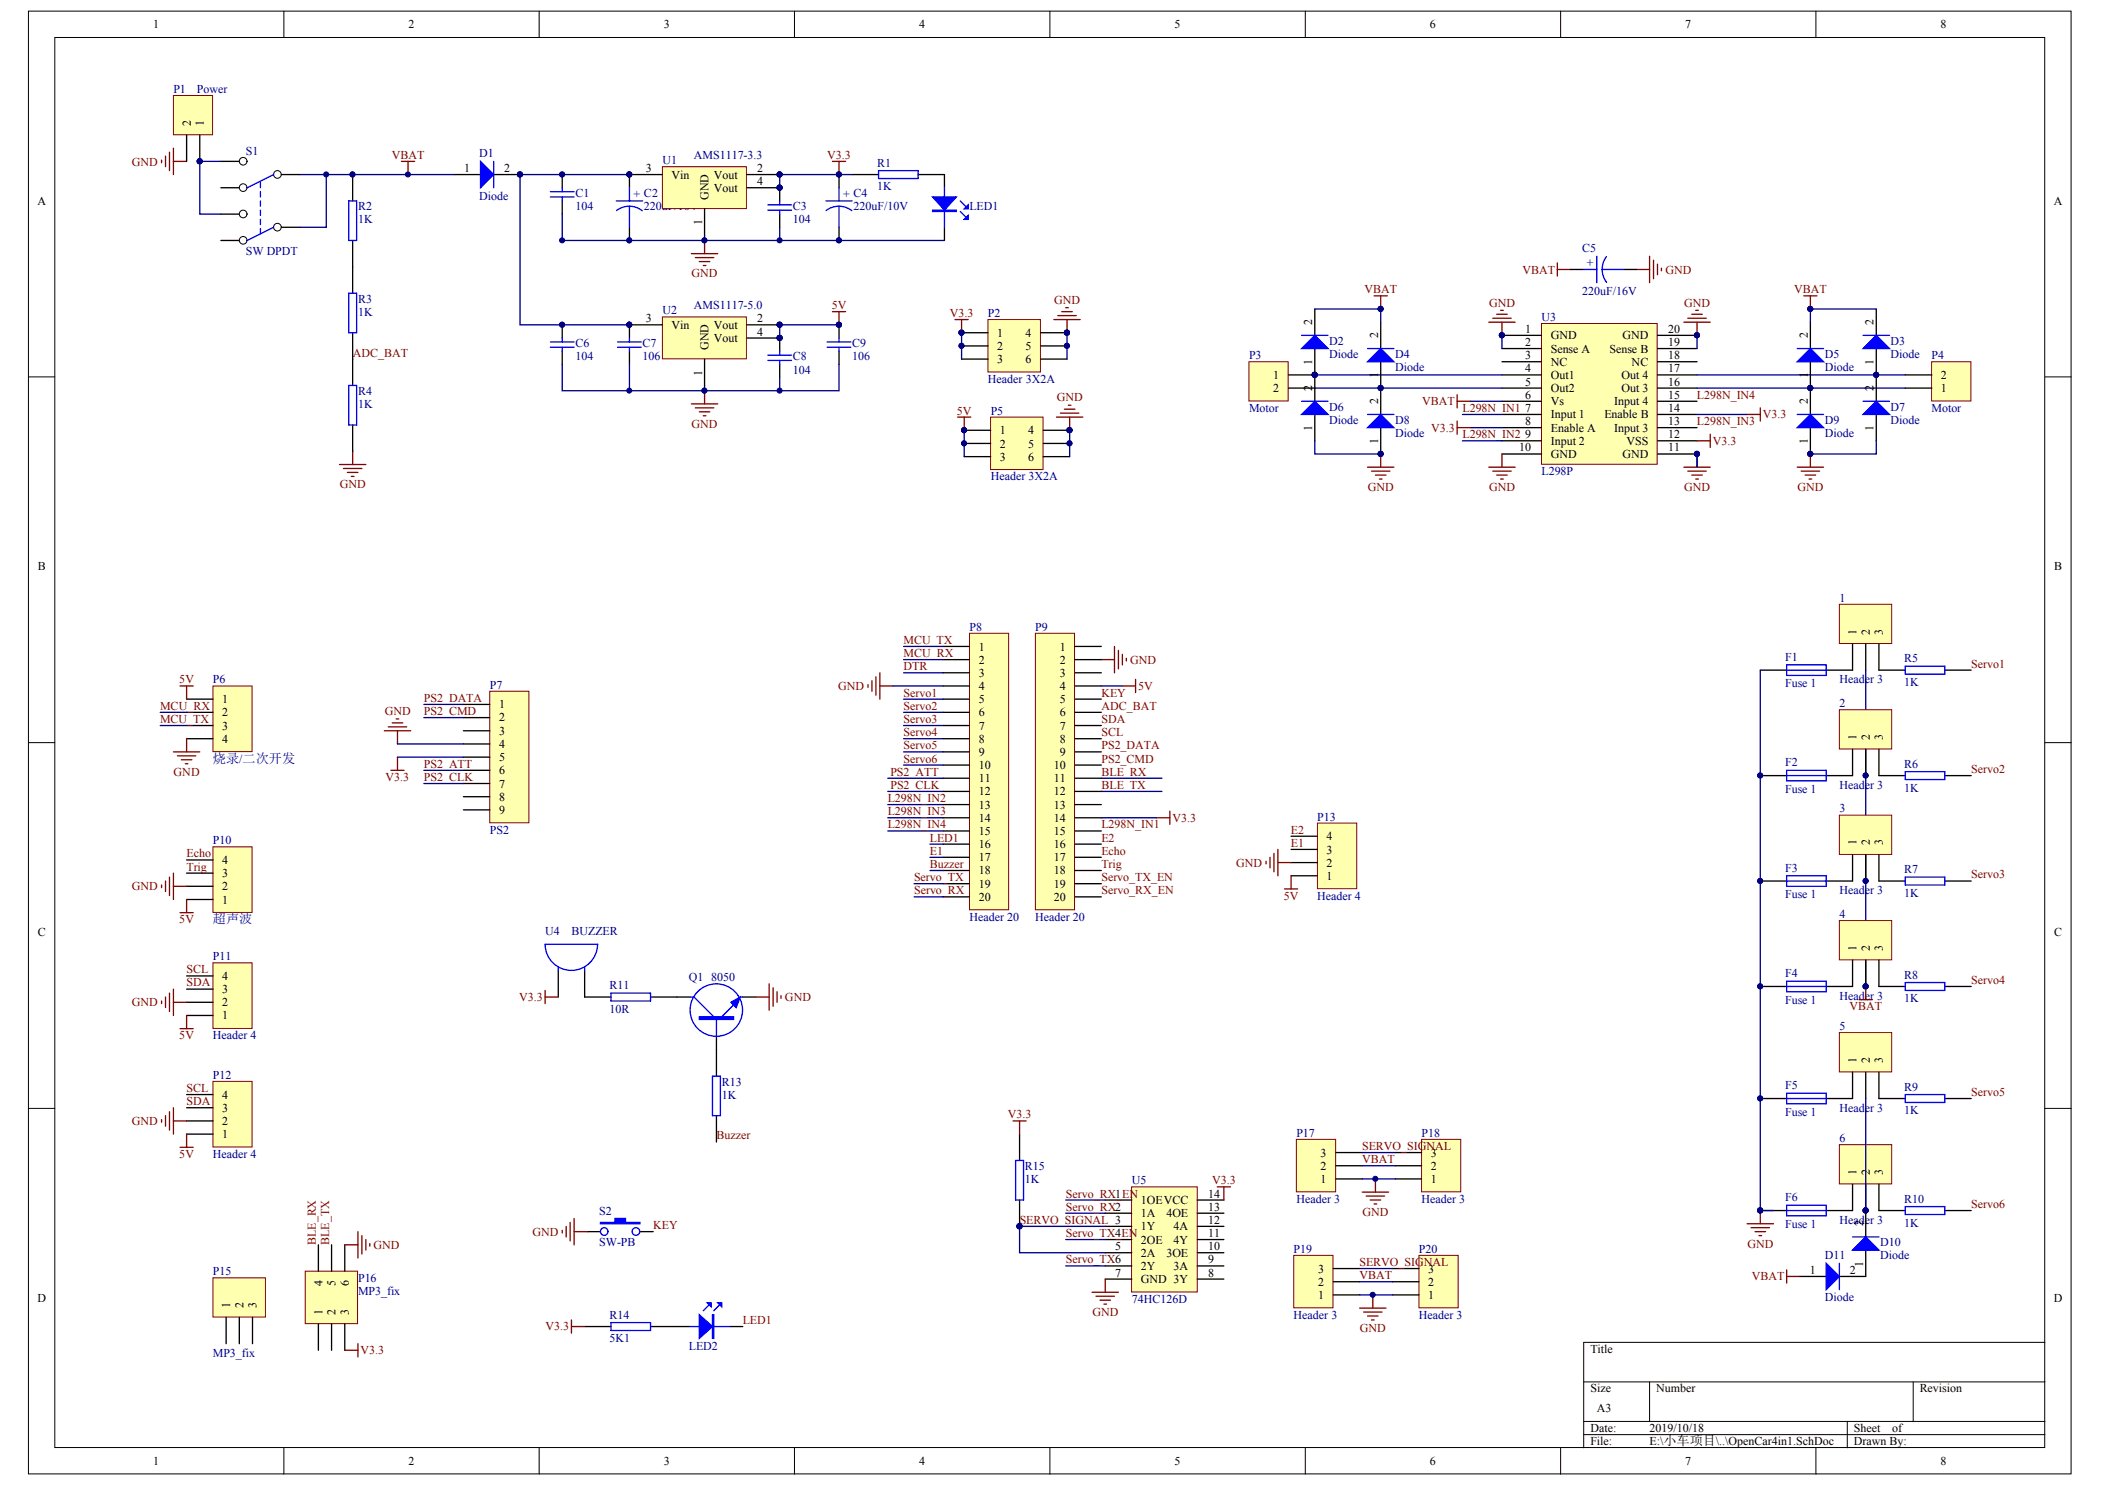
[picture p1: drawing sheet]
<svg xmlns="http://www.w3.org/2000/svg" width="297mm" height="210mm" viewBox="0 0 297 210" stroke-linecap="round" stroke-linejoin="round" font-family="sans-serif">
<defs><g id="words">
<g font-size="1.9" fill="#000080">
<text x="30" y="107.6">烧录/二次开发</text>
<text x="30" y="130.2">超声波</text>
</g>
<g font-size="1.7">
<text x="21.6" y="4">1</text>
<text x="57.6" y="4">2</text>
<text x="93.7" y="4">3</text>
<text x="129.7" y="4">4</text>
<text x="165.7" y="4">5</text>
<text x="201.8" y="4">6</text>
<text x="237.8" y="4">7</text>
<text x="273.8" y="4">8</text>
<text x="26.9" y="17.7" transform="rotate(-90 26.9 17.7)">2</text>
<text x="28.8" y="17.7" transform="rotate(-90 28.8 17.7)">1</text>
<text x="5.3" y="28.9">A</text>
<text x="65.5" y="24.3">1</text>
<text x="71.1" y="24.3">2</text>
<text x="91.1" y="24.3">3</text>
<text x="94.8" y="25.2">Vin</text>
<text x="100" y="28.2" transform="rotate(-90 100 28.2)">GND</text>
<text x="100.7" y="25.2">Vout</text>
<text x="100.7" y="27.1">Vout</text>
<text x="106.8" y="24.3">2</text>
<text x="106.8" y="26.1">4</text>
<text x="289.8" y="28.9">A</text>
<text x="99.1" y="31.8" transform="rotate(-90 99.1 31.8)">1</text>
<text x="91.1" y="45.5">3</text>
<text x="94.8" y="46.4">Vin</text>
<text x="100.7" y="46.4">Vout</text>
<text x="106.8" y="45.5">2</text>
<text x="106.8" y="47.3">4</text>
<text x="140.7" y="47.5">1</text>
<text x="144.7" y="47.5">4</text>
<text x="185.2" y="45.8" transform="rotate(-90 185.2 45.8)">2</text>
<text x="194.5" y="47.7" transform="rotate(-90 194.5 47.7)">2</text>
<text x="215.2" y="47">1</text>
<text x="218.8" y="47.9">GND</text>
<text x="228.9" y="47.9">GND</text>
<text x="235.4" y="47">20</text>
<text x="255.1" y="47.7" transform="rotate(-90 255.1 47.7)">2</text>
<text x="264.4" y="45.8" transform="rotate(-90 264.4 45.8)">2</text>
<text x="99.1" y="53" transform="rotate(-90 99.1 53)">1</text>
<text x="100" y="49.4" transform="rotate(-90 100 49.4)">GND</text>
<text x="100.7" y="48.3">Vout</text>
<text x="140.7" y="49.4">2</text>
<text x="140.7" y="51.2">3</text>
<text x="144.7" y="49.4">5</text>
<text x="144.7" y="51.2">6</text>
<text x="179.7" y="53.5">1</text>
<text x="185.2" y="51.5" transform="rotate(-90 185.2 51.5)">1</text>
<text x="194.5" y="53.4" transform="rotate(-90 194.5 53.4)">1</text>
<text x="215.2" y="50.7">3</text>
<text x="215.2" y="52.5">4</text>
<text x="215.2" y="48.8">2</text>
<text x="218.8" y="51.6">NC</text>
<text x="218.8" y="53.5">Out1</text>
<text x="218.8" y="49.7">Sense A</text>
<text x="227.1" y="49.7">Sense B</text>
<text x="228.8" y="53.5">Out 4</text>
<text x="230.2" y="51.6">NC</text>
<text x="235.4" y="52.5">17</text>
<text x="235.4" y="50.7">18</text>
<text x="235.4" y="48.8">19</text>
<text x="255.1" y="53.4" transform="rotate(-90 255.1 53.4)">1</text>
<text x="264.4" y="51.5" transform="rotate(-90 264.4 51.5)">1</text>
<text x="273.9" y="53.5">2</text>
<text x="179.7" y="55.3">2</text>
<text x="185.2" y="55.1" transform="rotate(-90 185.2 55.1)">2</text>
<text x="194.5" y="57" transform="rotate(-90 194.5 57)">2</text>
<text x="215.2" y="54.4">5</text>
<text x="215.2" y="56.2">6</text>
<text x="215.2" y="58.1">7</text>
<text x="215.2" y="60">8</text>
<text x="218.8" y="55.3">Out2</text>
<text x="218.8" y="57.2">Vs</text>
<text x="218.8" y="59">Input 1</text>
<text x="226.4" y="59">Enable B</text>
<text x="227.8" y="57.2">Input 4</text>
<text x="228.8" y="55.3">Out 3</text>
<text x="235.4" y="60">13</text>
<text x="235.4" y="58.1">14</text>
<text x="235.4" y="56.2">15</text>
<text x="235.4" y="54.4">16</text>
<text x="255.1" y="57" transform="rotate(-90 255.1 57)">2</text>
<text x="264.4" y="55.1" transform="rotate(-90 264.4 55.1)">2</text>
<text x="273.9" y="55.3">1</text>
<text x="141.1" y="61.3">1</text>
<text x="141.1" y="63.1">2</text>
<text x="141.1" y="65">3</text>
<text x="145.1" y="61.3">4</text>
<text x="145.1" y="63.1">5</text>
<text x="145.1" y="65">6</text>
<text x="185.2" y="60.8" transform="rotate(-90 185.2 60.8)">1</text>
<text x="194.5" y="62.7" transform="rotate(-90 194.5 62.7)">1</text>
<text x="214.4" y="63.7">10</text>
<text x="215.2" y="61.8">9</text>
<text x="218.8" y="62.8">Input 2</text>
<text x="218.8" y="60.9">Enable A</text>
<text x="218.8" y="64.6">GND</text>
<text x="227.8" y="60.9">Input 3</text>
<text x="228.9" y="64.6">GND</text>
<text x="229.5" y="62.8">VSS</text>
<text x="235.4" y="63.7">11</text>
<text x="235.4" y="61.8">12</text>
<text x="255.1" y="62.7" transform="rotate(-90 255.1 62.7)">1</text>
<text x="264.4" y="60.8" transform="rotate(-90 264.4 60.8)">1</text>
<text x="5.3" y="80.4">B</text>
<text x="289.9" y="80.4">B</text>
<text x="262" y="89.5" transform="rotate(-90 262 89.5)">1</text>
<text x="263.8" y="89.5" transform="rotate(-90 263.8 89.5)">2</text>
<text x="265.7" y="89.5" transform="rotate(-90 265.7 89.5)">3</text>
<text x="138.1" y="91.8">1</text>
<text x="138.1" y="93.6">2</text>
<text x="138.1" y="95.5">3</text>
<text x="149.6" y="91.8">1</text>
<text x="149.6" y="93.6">2</text>
<text x="149.6" y="95.5">3</text>
<text x="31.3" y="99.2">1</text>
<text x="31.3" y="101.1">2</text>
<text x="70.4" y="99.9">1</text>
<text x="70.4" y="101.8">2</text>
<text x="138.1" y="97.3">4</text>
<text x="138.1" y="99.2">5</text>
<text x="138.1" y="101.1">6</text>
<text x="149.6" y="97.3">4</text>
<text x="149.6" y="99.2">5</text>
<text x="149.6" y="101.1">6</text>
<text x="31.3" y="102.9">3</text>
<text x="31.3" y="104.8">4</text>
<text x="70.4" y="103.6">3</text>
<text x="70.4" y="105.5">4</text>
<text x="70.4" y="107.4">5</text>
<text x="138.1" y="102.9">7</text>
<text x="138.1" y="104.8">8</text>
<text x="138.1" y="106.6">9</text>
<text x="149.6" y="102.9">7</text>
<text x="149.6" y="104.8">8</text>
<text x="149.6" y="106.6">9</text>
<text x="262" y="104.4" transform="rotate(-90 262 104.4)">1</text>
<text x="263.8" y="104.4" transform="rotate(-90 263.8 104.4)">2</text>
<text x="265.7" y="104.4" transform="rotate(-90 265.7 104.4)">3</text>
<text x="70.4" y="109.3">6</text>
<text x="70.4" y="111.1">7</text>
<text x="70.4" y="113">8</text>
<text x="138.1" y="108.5">10</text>
<text x="138.1" y="110.3">11</text>
<text x="138.1" y="112.2">12</text>
<text x="148.7" y="108.5">10</text>
<text x="148.7" y="110.3">11</text>
<text x="148.7" y="112.2">12</text>
<text x="70.4" y="114.8">9</text>
<text x="138.1" y="114.1">13</text>
<text x="138.1" y="115.9">14</text>
<text x="138.1" y="117.8">15</text>
<text x="138.1" y="119.6">16</text>
<text x="148.7" y="114.1">13</text>
<text x="148.7" y="115.9">14</text>
<text x="148.7" y="117.8">15</text>
<text x="148.7" y="119.6">16</text>
<text x="187.2" y="118.5">4</text>
<text x="262" y="119.3" transform="rotate(-90 262 119.3)">1</text>
<text x="263.8" y="119.3" transform="rotate(-90 263.8 119.3)">2</text>
<text x="265.7" y="119.3" transform="rotate(-90 265.7 119.3)">3</text>
<text x="31.3" y="125.6">2</text>
<text x="31.3" y="123.7">3</text>
<text x="31.3" y="121.9">4</text>
<text x="138.1" y="121.5">17</text>
<text x="138.1" y="123.4">18</text>
<text x="138.1" y="125.2">19</text>
<text x="148.7" y="121.5">17</text>
<text x="148.7" y="123.4">18</text>
<text x="148.7" y="125.2">19</text>
<text x="187.2" y="124.1">1</text>
<text x="187.2" y="122.3">2</text>
<text x="187.2" y="120.4">3</text>
<text x="31.3" y="127.5">1</text>
<text x="138.1" y="127.1">20</text>
<text x="148.7" y="127.1">20</text>
<text x="5.3" y="132.1">C</text>
<text x="262" y="134.1" transform="rotate(-90 262 134.1)">1</text>
<text x="263.8" y="134.1" transform="rotate(-90 263.8 134.1)">2</text>
<text x="265.7" y="134.1" transform="rotate(-90 265.7 134.1)">3</text>
<text x="289.9" y="132.1">C</text>
<text x="31.3" y="143.8">1</text>
<text x="31.3" y="141.9">2</text>
<text x="31.3" y="140.1">3</text>
<text x="31.3" y="138.2">4</text>
<text x="262" y="149.9" transform="rotate(-90 262 149.9)">1</text>
<text x="263.8" y="149.9" transform="rotate(-90 263.8 149.9)">2</text>
<text x="265.7" y="149.9" transform="rotate(-90 265.7 149.9)">3</text>
<text x="31.3" y="155">4</text>
<text x="31.3" y="160.6">1</text>
<text x="31.3" y="158.7">2</text>
<text x="31.3" y="156.8">3</text>
<text x="186.4" y="166.9">1</text>
<text x="186.4" y="165">2</text>
<text x="186.4" y="163.1">3</text>
<text x="201.9" y="166.9">1</text>
<text x="201.9" y="165">2</text>
<text x="201.9" y="163.1">3</text>
<text x="262" y="165.8" transform="rotate(-90 262 165.8)">1</text>
<text x="263.8" y="165.8" transform="rotate(-90 263.8 165.8)">2</text>
<text x="265.7" y="165.8" transform="rotate(-90 265.7 165.8)">3</text>
<text x="157.4" y="168.9">1</text>
<text x="161" y="169.9">1OEVCC</text>
<text x="161" y="173.6">1Y</text>
<text x="161" y="171.7">1A</text>
<text x="164.6" y="171.7">4OE</text>
<text x="165.6" y="173.6">4A</text>
<text x="170.5" y="172.6">12</text>
<text x="170.5" y="168.9">14</text>
<text x="170.5" y="170.8">13</text>
<text x="262.9" y="173" transform="rotate(-90 262.9 173)">2</text>
<text x="157.4" y="176.4">5</text>
<text x="157.4" y="174.5">4</text>
<text x="161" y="177.3">2A</text>
<text x="161" y="179.1">2Y</text>
<text x="161" y="175.4">2OE</text>
<text x="164.6" y="177.3">3OE</text>
<text x="165.6" y="179.1">3A</text>
<text x="165.6" y="175.4">4Y</text>
<text x="170.5" y="178.2">9</text>
<text x="170.5" y="174.5">11</text>
<text x="170.5" y="176.4">10</text>
<text x="186" y="179.5">3</text>
<text x="201.5" y="179.5">3</text>
<text x="255.4" y="179.7">1</text>
<text x="261" y="179.7">2</text>
<text x="262.9" y="178.7" transform="rotate(-90 262.9 178.7)">1</text>
<text x="5.3" y="183.7">D</text>
<text x="32.5" y="184.5" transform="rotate(-90 32.5 184.5)">1</text>
<text x="34.3" y="184.5" transform="rotate(-90 34.3 184.5)">2</text>
<text x="36.2" y="184.5" transform="rotate(-90 36.2 184.5)">3</text>
<text x="45.5" y="185.4" transform="rotate(-90 45.5 185.4)">1</text>
<text x="45.5" y="181.5" transform="rotate(-90 45.5 181.5)">4</text>
<text x="47.4" y="185.4" transform="rotate(-90 47.4 185.4)">2</text>
<text x="47.4" y="181.5" transform="rotate(-90 47.4 181.5)">5</text>
<text x="49.2" y="185.4" transform="rotate(-90 49.2 185.4)">3</text>
<text x="49.2" y="181.5" transform="rotate(-90 49.2 181.5)">6</text>
<text x="157.4" y="180.1">7</text>
<text x="161" y="181">GND 3Y</text>
<text x="170.5" y="180.1">8</text>
<text x="186" y="183.2">1</text>
<text x="186" y="181.4">2</text>
<text x="201.5" y="183.2">1</text>
<text x="201.5" y="181.4">2</text>
<text x="289.8" y="183.7">D</text>
<text x="224.4" y="190.8">Title</text>
<text x="224.4" y="196.4">Size</text>
<text x="233.7" y="196.4">Number</text>
<text x="270.9" y="196.4">Revision</text>
<text x="224.4" y="202">Date:</text>
<text x="224.4" y="203.9">File:</text>
<text x="225.3" y="199.2">A3</text>
<text x="232.8" y="202">2019/10/18</text>
<text x="232.8" y="203.9">E:\小车项目\..\OpenCar4in1.SchDoc</text>
<text x="261.6" y="202">Sheet</text>
<text x="261.6" y="203.9">Drawn By:</text>
<text x="267" y="202">of</text>
<text x="21.6" y="206.6">1</text>
<text x="57.6" y="206.6">2</text>
<text x="93.7" y="206.6">3</text>
<text x="129.7" y="206.6">4</text>
<text x="165.7" y="206.6">5</text>
<text x="201.8" y="206.6">6</text>
<text x="237.8" y="206.6">7</text>
<text x="273.8" y="206.6">8</text>
</g>
<g font-size="1.7" fill="#000080">
<text x="24.5" y="13.1">P1</text>
<text x="27.8" y="13.1">Power</text>
<text x="34.7" y="21.8">S1</text>
<text x="67.6" y="22.2">D1</text>
<text x="93.5" y="23.1">U1</text>
<text x="97.9" y="22.4">AMS1117-3.3</text>
<text x="123.8" y="23.5">R1</text>
<text x="50.5" y="29.6">R2</text>
<text x="67.6" y="28.2">Diode</text>
<text x="81.2" y="27.8">C1</text>
<text x="81.2" y="29.6">104</text>
<text x="89.4" y="28">+ C2</text>
<text x="90.9" y="29.6">220uF/16V</text>
<text x="111.9" y="29.6">C3</text>
<text x="119" y="28">+ C4</text>
<text x="120.4" y="29.6">220uF/10V</text>
<text x="123.8" y="26.9">1K</text>
<text x="136.8" y="29.6">LED1</text>
<text x="34.7" y="36">SW DPDT</text>
<text x="50.5" y="31.5">1K</text>
<text x="111.9" y="31.5">104</text>
<text x="223.3" y="35.6">C5</text>
<text x="223.3" y="41.5">220uF/16V</text>
<text x="225" y="37.5" transform="rotate(-90 225 37.5)">+</text>
<text x="50.5" y="42.7">R3</text>
<text x="50.5" y="44.5">1K</text>
<text x="93.5" y="44.3">U2</text>
<text x="97.9" y="43.6">AMS1117-5.0</text>
<text x="139.4" y="44.7">P2</text>
<text x="217.5" y="45.3">U3</text>
<text x="81.2" y="49">C6</text>
<text x="81.2" y="50.8">104</text>
<text x="90.7" y="49">C7</text>
<text x="90.7" y="50.8">106</text>
<text x="111.9" y="50.8">C8</text>
<text x="111.9" y="52.7">104</text>
<text x="120.2" y="49">C9</text>
<text x="120.2" y="50.8">106</text>
<text x="176.3" y="50.7">P3</text>
<text x="187.6" y="48.6">D2</text>
<text x="187.6" y="50.5">Diode</text>
<text x="196.9" y="50.5">D4</text>
<text x="196.9" y="52.3">Diode</text>
<text x="257.5" y="50.5">D5</text>
<text x="257.5" y="52.3">Diode</text>
<text x="266.8" y="48.6">D3</text>
<text x="266.8" y="50.5">Diode</text>
<text x="272.6" y="50.7">P4</text>
<text x="50.5" y="55.7">R4</text>
<text x="50.5" y="57.6">1K</text>
<text x="139.4" y="54">Header 3X2A</text>
<text x="139.8" y="58.5">P5</text>
<text x="176.3" y="58.1">Motor</text>
<text x="187.6" y="57.9">D6</text>
<text x="187.6" y="59.8">Diode</text>
<text x="196.9" y="59.8">D8</text>
<text x="257.5" y="59.8">D9</text>
<text x="266.8" y="57.9">D7</text>
<text x="266.8" y="59.8">Diode</text>
<text x="272.6" y="58.1">Motor</text>
<text x="196.9" y="61.7">Diode</text>
<text x="257.5" y="61.7">Diode</text>
<text x="139.8" y="67.8">Header 3X2A</text>
<text x="217.5" y="67">L298P</text>
<text x="136.8" y="89">P8</text>
<text x="146.1" y="89">P9</text>
<text x="259.6" y="84.9">1</text>
<text x="251.9" y="93.2">F1</text>
<text x="268.7" y="93.4">R5</text>
<text x="30" y="96.4">P6</text>
<text x="69.1" y="97.1">P7</text>
<text x="251.9" y="97">Fuse 1</text>
<text x="259.6" y="96.4">Header 3</text>
<text x="259.6" y="99.7">2</text>
<text x="268.7" y="96.8">1K</text>
<text x="251.9" y="108.1">F2</text>
<text x="251.9" y="111.8">Fuse 1</text>
<text x="259.6" y="111.3">Header 3</text>
<text x="268.7" y="108.3">R6</text>
<text x="268.7" y="111.7">1K</text>
<text x="30" y="119.1">P10</text>
<text x="69.1" y="117.6">PS2</text>
<text x="185.9" y="115.8">P13</text>
<text x="259.6" y="114.6">3</text>
<text x="251.9" y="123">F3</text>
<text x="268.7" y="123.2">R7</text>
<text x="76.9" y="131.9">U4</text>
<text x="80.6" y="131.9">BUZZER</text>
<text x="136.8" y="129.9">Header 20</text>
<text x="146.1" y="129.9">Header 20</text>
<text x="185.9" y="126.9">Header 4</text>
<text x="251.9" y="126.7">Fuse 1</text>
<text x="259.6" y="126.1">Header 3</text>
<text x="259.6" y="129.5">4</text>
<text x="268.7" y="126.5">1K</text>
<text x="30" y="135.4">P11</text>
<text x="251.9" y="137.9">F4</text>
<text x="86" y="139.5">R11</text>
<text x="86" y="142.9">10R</text>
<text x="97.2" y="138.4">Q1</text>
<text x="100.3" y="138.4">8050</text>
<text x="251.9" y="141.6">Fuse 1</text>
<text x="259.6" y="141">Header 3</text>
<text x="268.7" y="138.1">R8</text>
<text x="268.7" y="141.4">1K</text>
<text x="30" y="146.6">Header 4</text>
<text x="259.6" y="145.3">5</text>
<text x="30" y="152.2">P12</text>
<text x="101.9" y="153.1">R13</text>
<text x="101.9" y="155">1K</text>
<text x="251.9" y="153.7">F5</text>
<text x="268.7" y="153.8">R9</text>
<text x="182.9" y="160.4">P17</text>
<text x="200.6" y="160.4">P18</text>
<text x="251.9" y="157.4">Fuse 1</text>
<text x="259.6" y="156.8">Header 3</text>
<text x="259.6" y="161.1">6</text>
<text x="268.7" y="157.2">1K</text>
<text x="30" y="163.4">Header 4</text>
<text x="144.6" y="165">R15</text>
<text x="144.6" y="166.9">1K</text>
<text x="159.7" y="167.1">U5</text>
<text x="84.5" y="171.3">S2</text>
<text x="182.9" y="169.6">Header 3</text>
<text x="200.6" y="169.6">Header 3</text>
<text x="251.9" y="169.5">F6</text>
<text x="251.9" y="173.2">Fuse 1</text>
<text x="259.6" y="172.6">Header 3</text>
<text x="268.7" y="169.6">R10</text>
<text x="268.7" y="173">1K</text>
<text x="30" y="179.9">P15</text>
<text x="84.5" y="175.8">SW-PB</text>
<text x="182.5" y="176.7">P19</text>
<text x="200.2" y="176.7">P20</text>
<text x="257.5" y="177.7">D11</text>
<text x="265.3" y="175.8">D10</text>
<text x="265.3" y="177.7">Diode</text>
<text x="50.5" y="180.8">P16</text>
<text x="50.5" y="182.7">MP3_fix</text>
<text x="159.7" y="183.8">74HC126D</text>
<text x="257.5" y="183.6">Diode</text>
<text x="30" y="191.4">MP3_fix</text>
<text x="86" y="186">R14</text>
<text x="86" y="189.4">5K1</text>
<text x="97.2" y="190.5">LED2</text>
<text x="182.5" y="186">Header 3</text>
<text x="200.2" y="186">Header 3</text>
</g>
<g font-size="1.7" fill="#800000">
<text x="18.6" y="23.3">GND</text>
<text x="55.3" y="22.4">VBAT</text>
<text x="116.7" y="22.4">V3.3</text>
<text x="97.6" y="39.1">GND</text>
<text x="192.6" y="41.4">VBAT</text>
<text x="214.8" y="38.6">VBAT</text>
<text x="235" y="38.6">GND</text>
<text x="253.2" y="41.4">VBAT</text>
<text x="117.4" y="43.6">5V</text>
<text x="134" y="44.7">V3.3</text>
<text x="148.8" y="42.9">GND</text>
<text x="210.1" y="43.2">GND</text>
<text x="237.6" y="43.2">GND</text>
<text x="49.8" y="50.3">ADC_BAT</text>
<text x="135" y="58.5">5V</text>
<text x="149.1" y="56.6">GND</text>
<text x="200.7" y="57.2">VBAT</text>
<text x="206.4" y="58.1">L298N_IN1</text>
<text x="239.5" y="60">L298N_IN3</text>
<text x="239.5" y="56.2">L298N_IN4</text>
<text x="248.7" y="59">V3.3</text>
<text x="97.6" y="60.3">GND</text>
<text x="201.9" y="60.9">V3.3</text>
<text x="206.4" y="61.8">L298N_IN2</text>
<text x="241.7" y="62.8">V3.3</text>
<text x="48" y="68.9">GND</text>
<text x="193" y="69.3">GND</text>
<text x="210.1" y="69.3">GND</text>
<text x="237.6" y="69.3">GND</text>
<text x="253.6" y="69.3">GND</text>
<text x="127.5" y="94.6">DTR</text>
<text x="127.5" y="92.7">MCU_RX</text>
<text x="127.5" y="90.8">MCU_TX</text>
<text x="159.5" y="93.6">GND</text>
<text x="278.2" y="94.2">Servo1</text>
<text x="22.6" y="100.1">MCU_RX</text>
<text x="22.6" y="102">MCU_TX</text>
<text x="25.3" y="96.4">5V</text>
<text x="54.3" y="100.8">GND</text>
<text x="59.8" y="99">PS2_DATA</text>
<text x="59.8" y="100.8">PS2_CMD</text>
<text x="118.3" y="97.3">GND</text>
<text x="127.5" y="98.3">Servo1</text>
<text x="127.5" y="100.1">Servo2</text>
<text x="127.5" y="102">Servo3</text>
<text x="155.4" y="98.3">KEY</text>
<text x="155.4" y="100.1">ADC_BAT</text>
<text x="155.4" y="102">SDA</text>
<text x="160.6" y="97.3">5V</text>
<text x="127.5" y="103.8">Servo4</text>
<text x="127.5" y="105.7">Servo5</text>
<text x="127.5" y="107.6">Servo6</text>
<text x="155.4" y="105.7">PS2_DATA</text>
<text x="155.4" y="107.6">PS2_CMD</text>
<text x="155.4" y="103.8">SCL</text>
<text x="24.5" y="109.4">GND</text>
<text x="54.4" y="110.2">V3.3</text>
<text x="59.8" y="108.3">PS2_ATT</text>
<text x="59.8" y="110.2">PS2_CLK</text>
<text x="125.3" y="113.1">L298N_IN2</text>
<text x="125.6" y="109.4">PS2_ATT</text>
<text x="125.6" y="111.3">PS2_CLK</text>
<text x="155.4" y="109.4">BLE_RX</text>
<text x="155.4" y="111.3">BLE_TX</text>
<text x="278.2" y="109">Servo2</text>
<text x="125.3" y="115">L298N_IN3</text>
<text x="125.3" y="116.9">L298N_IN4</text>
<text x="131.2" y="118.7">LED1</text>
<text x="155.4" y="116.9">L298N_IN1</text>
<text x="155.4" y="118.7">E2</text>
<text x="165.4" y="115.9">V3.3</text>
<text x="182.2" y="119.5">E1</text>
<text x="182.2" y="117.6">E2</text>
<text x="18.6" y="125.6">GND</text>
<text x="26.3" y="120.9">Echo</text>
<text x="26.3" y="122.8">Trig</text>
<text x="129" y="124.3">Servo_TX</text>
<text x="131.2" y="122.4">Buzzer</text>
<text x="131.2" y="120.6">E1</text>
<text x="155.4" y="120.6">Echo</text>
<text x="155.4" y="122.4">Trig</text>
<text x="155.4" y="124.3">Servo_TX_EN</text>
<text x="174.4" y="122.3">GND</text>
<text x="278.2" y="123.9">Servo3</text>
<text x="25.3" y="130.2">5V</text>
<text x="129" y="126.1">Servo_RX</text>
<text x="155.4" y="126.1">Servo_RX_EN</text>
<text x="181.2" y="126.9">5V</text>
<text x="26.3" y="137.3">SCL</text>
<text x="18.6" y="141.9">GND</text>
<text x="26.3" y="139.2">SDA</text>
<text x="73.3" y="141.2">V3.3</text>
<text x="110.8" y="141.2">GND</text>
<text x="261" y="142.5">VBAT</text>
<text x="278.2" y="138.8">Servo4</text>
<text x="25.3" y="146.6">5V</text>
<text x="26.3" y="155.9">SDA</text>
<text x="26.3" y="154.1">SCL</text>
<text x="278.2" y="154.6">Servo5</text>
<text x="18.6" y="158.7">GND</text>
<text x="101.1" y="160.7">Buzzer</text>
<text x="142.2" y="157.8">V3.3</text>
<text x="25.3" y="163.4">5V</text>
<text x="171.1" y="167.1">V3.3</text>
<text x="192.2" y="164.1">VBAT</text>
<text x="192.2" y="162.2">SERVO_SIGNAL</text>
<text x="92.2" y="173.4">KEY</text>
<text x="143.9" y="172.6">SERVO_SIGNAL 3</text>
<text x="150.4" y="170.8">Servo_RX2</text>
<text x="150.4" y="168.9">Servo_RX_EN</text>
<text x="192.3" y="171.5">GND</text>
<text x="278.2" y="170.4">Servo6</text>
<text x="44.6" y="175.6" transform="rotate(-90 44.6 175.6)">BLE_RX</text>
<text x="46.4" y="175.6" transform="rotate(-90 46.4 175.6)">BLE_TX</text>
<text x="52.7" y="176.1">GND</text>
<text x="75.2" y="174.3">GND</text>
<text x="150.4" y="178.2">Servo_TX6</text>
<text x="150.4" y="174.5">Servo_TX_EN</text>
<text x="191.8" y="178.6">SERVO_SIGNAL</text>
<text x="246.6" y="176">GND</text>
<text x="154.2" y="185.7">GND</text>
<text x="191.8" y="180.5">VBAT</text>
<text x="247.2" y="180.6">VBAT</text>
<text x="50.9" y="191.1">V3.3</text>
<text x="77" y="187.7">V3.3</text>
<text x="104.8" y="186.7">LED1</text>
<text x="191.9" y="187.9">GND</text>
</g>
</g></defs>
<g fill="#fff" stroke="#000" stroke-width=".14">
<path d="M4 1.6h288.3v206.3h-288.3z"/>
<path d="M7.7 5.3h280.8v198.9h-280.8z"/>
</g>
<g fill="none" stroke="#000" stroke-width=".14">
<path d="M40.1 1.6v3.7M76.1 1.6v3.7M112.1 1.6v3.7M148.2 1.6v3.7M184.2 1.6v3.7M220.2 1.6v3.7M256.2 1.6v3.7M4 53.2h3.7M288.6 53.2h3.7M4 104.8h3.7M288.6 104.8h3.7M4 156.4h3.7"/>
<path d="M288.6 156.4h3.7M223.5 194.9h65.1M232.8 194.9v5.6M270 194.9v5.6M288.6 189.4h-65.1v14.8M40.1 204.2v3.8M76.1 204.2v3.8M112.1 204.2v3.8M148.2 204.2v3.8M184.2 204.2v3.8M220.2 204.2v3.8M223.5 200.5h65.1"/>
<path d="M223.5 202.4h65.1M256.2 204.2v3.8M260.7 200.5v3.7"/>
</g>
<g fill="none" stroke="#800000" stroke-width=".19">
<path d="M22.8 22.6v.4M23.4 22v1.5M23.9 21.5v2.6M24.5 22.8h1.8M24.5 20.9v3.7M56.6 22.8h1.9M57.6 22.8v1.8M97.6 35.8h3.7M98.1 36.3h2.6M98.7 36.9h1.5M99.2 37.5h.4M99.4 33.9v1.9"/>
<path d="M117.5 22.8h1.8M118.4 22.8v1.8M47.9 65.5h3.7M48.5 66.1h2.6M49 66.6h1.5M49.6 67.2h.4M49.8 63.7v1.8"/>
</g>
<g fill="#000080" stroke="#000080" stroke-width=".14">
<circle cx="57.6" cy="24.6" r=".35"/>
<circle cx="110" cy="26.5" r=".35"/>
<circle cx="118.4" cy="24.6" r=".35"/>
<circle cx="99.4" cy="33.9" r=".35"/>
<circle cx="79.3" cy="24.6" r=".35"/>
<circle cx="79.3" cy="33.9" r=".35"/>
</g>
<path d="M79.3 24.6v1.9M79.3 28.3v1.9M110 26.5v1.8M110 30.2v1.9" fill="none" stroke="#000" stroke-width=".19"/>
<path d="M77.7 27.8h3.3M77.7 27h3.3M79.3 26.5v.5M79.3 27.8v.5M108.4 29.6h3.3M108.4 28.9h3.3M110 28.3v.6M110 29.6v.6" fill="none" stroke="#00f" stroke-width=".19"/>
<path d="M79.3 30.2v3.7M99.4 33.2v.7" fill="none" stroke="#000080" stroke-width=".19"/>
<path d="M24.5 13.5h5.5v5.5h-5.5z" fill="#ffffb0" stroke="#800000" stroke-width=".14"/>
<path d="M26.3 19v3.8M28.2 19v3.8M38.6 32.1h3.7M64.1 24.6h3.7M69.7 24.6h3.7M120.3 24.6h3.7M129.6 24.6h3.7v1.9M133.3 32.1v1.8" fill="none" stroke="#000" stroke-width=".19"/>
<g fill="#000080" stroke="#000080" stroke-width=".14">
<circle cx="28.2" cy="22.7" r=".35"/>
<circle cx="73.4" cy="24.6" r=".35"/>
</g>
<g fill="#00f" stroke="#00f" stroke-width=".19">
<path d="M67.8 22.8l1.9 1.8-1.9 1.9z"/>
<path d="M131.6 27.8h3.3l-1.6 1.8z"/>
<path d="M136.1 30.9l.5-.5v.5z"/>
<path d="M136.1 29.5l.5-.6v.6z"/>
<path d="M131.6 29.6h3.3v.2h-3.3z" fill-rule="evenodd"/>
</g>
<path d="M69.7 22.8v3.7M124 24.1h5.6v1.1h-5.6zM133.3 26.5v5.6M135.5 29.8l.7 .8M135.5 28.3l.7 .8" fill="none" stroke="#00f" stroke-width=".19"/>
<path d="M42.3 24.6h21.8M79 33.9h54.3" fill="none" stroke="#000080" stroke-width=".19"/>
<circle cx="39.1" cy="32" r=".54" fill="#fff" stroke="#000" stroke-width=".14"/>
<path d="M31.2 33.9h3.7" fill="none" stroke="#000" stroke-width=".19"/>
<circle cx="34.3" cy="33.9" r=".54" fill="#fff" stroke="#000" stroke-width=".14"/>
<path d="M31.2 30.2h3.7" fill="none" stroke="#000" stroke-width=".19"/>
<circle cx="34.3" cy="30.2" r=".54" fill="#fff" stroke="#000" stroke-width=".14"/>
<path d="M38.6 24.6h3.7" fill="none" stroke="#000" stroke-width=".19"/>
<circle cx="39.1" cy="24.6" r=".54" fill="#fff" stroke="#000" stroke-width=".14"/>
<path d="M31.2 26.5h3.7" fill="none" stroke="#000" stroke-width=".19"/>
<circle cx="34.3" cy="26.5" r=".54" fill="#fff" stroke="#000" stroke-width=".14"/>
<path d="M31.2 22.8h3.7" fill="none" stroke="#000" stroke-width=".19"/>
<circle cx="34.3" cy="22.7" r=".54" fill="#fff" stroke="#000" stroke-width=".14"/>
<g fill="none" stroke="#00f" stroke-width=".19">
<path d="M36.7 25.7v.8M36.7 27v.8M36.7 28.3v.8M36.7 29.6v.8M36.7 30.9v.8M36.7 32.2v.8M38.6 32.1l-3.7 1.8M38.6 24.6l-3.7 1.9M87 28.3h3.7M88.8 29.1l1.2 .2 .6 .4M88.8 29.1l-.8 .1-1 .5M88.8 26.5v1.8"/>
<path d="M88.8 29.1v3M116.5 28.3h3.8M118.4 29.1l1.1 .2 .7 .4M118.4 29.1l-.8 .1-1 .5M118.4 26.5v1.8M118.4 29.1v3"/>
</g>
<path d="M46 24.6v7.5h-3.7" fill="none" stroke="#000080" stroke-width=".19"/>
<g fill="#000080" stroke="#000080" stroke-width=".14">
<circle cx="46" cy="24.6" r=".35"/>
<circle cx="88.8" cy="24.6" r=".35"/>
<circle cx="88.8" cy="33.9" r=".35"/>
<circle cx="118.4" cy="24.6" r=".35"/>
<circle cx="118.4" cy="33.9" r=".35"/>
</g>
<path d="M88.8 24.6v1.9M88.8 32.1v1.8M118.4 24.6v1.9M118.4 32.1v1.8" fill="none" stroke="#000" stroke-width=".19"/>
<path d="M30.1 180.2h7.4v5.6h-7.4z" fill="#ffffb0" stroke="#800000" stroke-width=".14"/>
<path d="M31.9 185.8v3.7M33.8 185.8v3.7M35.6 185.8v3.7" fill="none" stroke="#000" stroke-width=".19"/>
<path d="M43.1 179.3h7.4v7.4h-7.4z" fill="#ffffb0" stroke="#800000" stroke-width=".14"/>
<g fill="none" stroke="#000" stroke-width=".19">
<path d="M78.8 136.9v3.7M82.5 136.9v3.7M95.5 140.6h1.9M101.1 146.2v5.6M101.1 157.4v3.7M104.8 140.6h1.9M44.9 175.6v3.7M46.8 175.6v3.7M48.6 175.6v3.7M82.9 173.7h1.8M90.3 173.7h1.9M44.9 186.8v3.7"/>
<path d="M46.8 186.8v3.7M48.6 186.8v3.7M82.5 187.1h3.7M91.8 187.1h5.6M103 187.1h1.8"/>
</g>
<g fill="none" stroke="#800000" stroke-width=".19">
<path d="M76.9 139.7v1.9M108.5 138.8v3.7M109.1 139.3v2.6M109.7 139.9v1.5M76.9 140.6h1.9M106.7 140.6h1.8M110.2 140.5v.3M48.6 175.6h1.9M50.5 173.7v3.8M51.1 174.3v2.6M51.6 174.9v1.4M52.2 175.4v.4"/>
<path d="M79.3 173.6v.3M79.9 173v1.5M80.5 172.4v2.6M81 171.9v3.7M81 173.7h1.9M48.6 190.5h1.9M50.5 189.5v1.9M80.6 186.2v1.9M80.6 187.1h1.9"/>
</g>
<g fill="#00f" stroke="#00f" stroke-width=".19">
<path d="M98.7 185.5l1.8 1.6-1.8 1.7z"/>
<path d="M101.3 183.8h.5v.5z"/>
<path d="M99.8 183.8h.6v.5z"/>
<path d="M103.1 141.4l1.3-.8-.5 1.5z"/>
<path d="M84.7 172.4h2.1v-.5h1.5v.5h2v.2h-5.6z" fill-rule="evenodd"/>
<path d="M100.5 185.5h.2v3.3h-.2z" fill-rule="evenodd"/>
<path d="M98.7 143.4h4.8v.4h-4.8z" fill-rule="evenodd"/>
</g>
<g fill="none" stroke="#00f" stroke-width=".19">
<path d="M78.8 136.4v.5M82.5 136.4v.5M84.3 133.2a3.7 3.7 0 0 1-3.7 3.7 3.7 3.7 0 0 1-3.7-3.7h7.5M97.4 140.6h.5l2.8 2.8M100.5 151.8h1.2v5.6h-1.2zM101.1 143.4v2.8M103.5 141.8l-1.7 1.6M104.4 140.6h.4M86.2 186.6h5.6v1.1h-5.6zM97.4 187.1h5.6M100 184.2l-.8 .7M101.5 184.2l-.8 .7"/>
<circle cx="101.1" cy="142.5" r="3.7"/>
<circle cx="85.3" cy="173.7" r=".53"/>
<circle cx="89.7" cy="173.7" r=".54"/>
</g>
<path d="M110 32.1v1.8" fill="none" stroke="#000080" stroke-width=".19"/>
<circle cx="110" cy="33.9" r=".35" fill="#000080" stroke="#000080" stroke-width=".14"/>
<path d="M259.6 85.2h7.3v5.6h-7.3z" fill="#ffffb0" stroke="#800000" stroke-width=".14"/>
<path d="M261.4 90.8v3.7M263.3 90.8v3.7M265.1 90.8v3.7" fill="none" stroke="#000" stroke-width=".19"/>
<path d="M246.5 172.6h3.8M247.1 173.2h2.6M247.7 173.7h1.4M248.2 174.3h.4M248.4 170.8v1.8" fill="none" stroke="#800000" stroke-width=".19"/>
<g fill="#000080" stroke="#000080" stroke-width=".14">
<circle cx="248.4" cy="170.7" r=".35"/>
<circle cx="263.3" cy="139.1" r=".35"/>
</g>
<path d="M263.3 94.5v44.7" fill="none" stroke="#000080" stroke-width=".19"/>
<path d="M259.6 100.1h7.3v5.6h-7.3z" fill="#ffffb0" stroke="#800000" stroke-width=".14"/>
<path d="M261.4 105.7v3.7M263.3 105.7v3.7M265.1 105.7v3.7" fill="none" stroke="#000" stroke-width=".19"/>
<circle cx="263.3" cy="109.4" r=".35" fill="#000080" stroke="#000080" stroke-width=".14"/>
<path d="M259.6 115h7.3v5.5h-7.3z" fill="#ffffb0" stroke="#800000" stroke-width=".14"/>
<path d="M261.4 120.6v3.7M263.3 120.6v3.7M265.1 120.6v3.7" fill="none" stroke="#000" stroke-width=".19"/>
<circle cx="263.3" cy="124.3" r=".35" fill="#000080" stroke="#000080" stroke-width=".14"/>
<path d="M259.6 129.9h7.3v5.5h-7.3z" fill="#ffffb0" stroke="#800000" stroke-width=".14"/>
<path d="M261.4 135.4v3.8M263.3 135.4v3.8M265.1 135.4v3.8" fill="none" stroke="#000" stroke-width=".19"/>
<circle cx="263.3" cy="139.1" r=".35" fill="#000080" stroke="#000080" stroke-width=".14"/>
<path d="M259.6 145.7h7.3v5.5h-7.3z" fill="#ffffb0" stroke="#800000" stroke-width=".14"/>
<path d="M261.4 151.2v3.8M263.3 151.2v3.8M265.1 151.2v3.8" fill="none" stroke="#000" stroke-width=".19"/>
<path d="M259.6 161.5h7.3v5.5h-7.3z" fill="#ffffb0" stroke="#800000" stroke-width=".14"/>
<g fill="none" stroke="#000" stroke-width=".19">
<path d="M49.8 24.6v3.7M49.8 33.9v7.5M49.8 46.9v7.5M49.8 60v3.7M79.3 45.8v1.9M79.3 49.5v1.9M88.8 45.8v1.9M88.8 49.5v1.9M110 47.7v1.8M110 51.4v1.9M118.4 45.8v1.9M118.4 49.5v1.9"/>
<path d="M248.4 94.5h3.7M257.7 94.5h3.7M265.1 94.5h3.8M274.4 94.5h3.8M248.4 109.4h3.7M257.7 109.4h3.7M265.1 109.4h3.8M274.4 109.4h3.8M248.4 124.3h3.7M248.4 139.2h3.7M257.7 124.3h3.7M257.7 139.2h3.7"/>
<path d="M265.1 124.3h3.8M265.1 139.2h3.8M274.4 124.3h3.8M274.4 139.2h3.8M248.4 155h3.7M257.7 155h3.7M265.1 155h3.8M274.4 155h3.8M248.4 170.8h3.7M261.4 167v3.8h-3.7M263.3 167v3.8M265.1 167v3.8h3.8"/>
<path d="M274.4 170.8h3.8"/>
</g>
<g fill="#000080" stroke="#000080" stroke-width=".14">
<circle cx="263.3" cy="170.7" r=".35"/>
<circle cx="248.4" cy="109.4" r=".35"/>
<circle cx="248.4" cy="124.3" r=".35"/>
<circle cx="248.4" cy="154.9" r=".35"/>
<circle cx="248.4" cy="139.1" r=".35"/>
<circle cx="248.4" cy="170.7" r=".35"/>
<circle cx="49.7" cy="24.6" r=".35"/>
<circle cx="110" cy="47.7" r=".35"/>
<circle cx="136" cy="60.7" r=".35"/>
<circle cx="99.4" cy="55.1" r=".35"/>
<circle cx="79.3" cy="45.8" r=".35"/>
<circle cx="110" cy="55.1" r=".35"/>
<circle cx="118.4" cy="45.8" r=".35"/>
<circle cx="88.8" cy="45.8" r=".35"/>
<circle cx="88.8" cy="55.1" r=".35"/>
</g>
<g fill="none" stroke="#00f" stroke-width=".19">
<path d="M49.2 28.3h1.1v5.6h-1.1zM49.2 41.4h1.1v5.5h-1.1zM49.2 54.4h1.1v5.6h-1.1zM77.7 49h3.3M77.7 48.2h3.3M79.3 47.7v.5M79.3 49v.5M87.1 49h3.4M87.1 48.2h3.4M88.8 47.7v.5M88.8 49v.5M108.4 50.8h3.3"/>
<path d="M108.4 50.1h3.3M110 49.5v.6M110 50.8v.6M116.7 49h3.4M116.7 48.2h3.4M118.4 47.7v.5M118.4 49v.5M252.1 93.8h5.6v1.5h-5.6zM252.1 94.5h5.6M268.9 94h5.5v1.1h-5.5zM252.1 108.7h5.6v1.5h-5.6zM252.1 109.4h5.6"/>
<path d="M268.9 108.9h5.5v1.1h-5.5zM252.1 123.5h5.6v1.5h-5.6zM252.1 138.4h5.6v1.5h-5.6zM252.1 124.3h5.6M252.1 139.2h5.6M268.9 123.7h5.5v1.1h-5.5zM268.9 138.6h5.5v1.1h-5.5zM252.1 154.2h5.6v1.5h-5.6zM252.1 155h5.6M268.9 154.4h5.5v1.1h-5.5zM252.1 170h5.6v1.5h-5.6zM252.1 170.8h5.6"/>
<path d="M268.9 170.2h5.5v1.1h-5.5z"/>
</g>
<g fill="none" stroke="#800000" stroke-width=".19">
<path d="M97.6 57h3.7M98.1 57.5h2.6M98.7 58.1h1.5M99.2 58.7h.4M99.4 55.1v1.9M135.1 58.8h1.9M136.1 58.8v1.9M122.5 96.6v.4M123 96v1.5M123.6 95.5v2.6M124.2 94.9v3.7M124.2 96.8h1.8"/>
<path d="M158.4 96.8h1.8M160.2 95.8v1.9M163.2 115.4h1.9M165.1 114.4v1.9"/>
</g>
<g fill="none" stroke="#000080" stroke-width=".19">
<path d="M79.3 51.4v3.7h39.1v-3.7M88.8 51.4v3.7M99.4 54.4v.7M110 53.3v1.8M126 96.8h7.1M127.5 98.6h5.6M127.5 94.9h5.6M125.3 109.8h7.8M125.3 111.6h7.8M125.3 113.5h7.8M125.3 115.4h7.8M125.3 117.2h7.8"/>
<path d="M127.5 100.5h5.6M127.5 102.3h5.6M127.5 104.2h5.6M127.5 106.1h5.6M127.5 107.9h5.6M155.4 115.4h7.8"/>
</g>
<path d="M69.1 97.5h5.5v18.6h-5.5z" fill="#ffffb0" stroke="#800000" stroke-width=".14"/>
<path d="M65.4 99.4h3.7M65.4 101.2h3.7M65.4 103.1h3.7M65.4 104.9h3.7M65.4 106.8h3.7M65.4 108.7h3.7M65.4 110.5h3.7M65.4 112.4h3.7M65.4 114.2h3.7" fill="none" stroke="#000" stroke-width=".19"/>
<path d="M59.8 99.4h5.6M56.1 104.9h9.3M56.1 106.8h9.3M59.8 101.2h5.6M59.8 108.7h5.6M59.8 110.5h5.6" fill="none" stroke="#000080" stroke-width=".19"/>
<path d="M54.2 103.1h3.7M54.8 102.5h2.6M55.2 108.7h1.8M55.3 102h1.5M55.9 101.4h.4M56.1 103.1v1.8M56.1 106.8v1.9" fill="none" stroke="#800000" stroke-width=".19"/>
<path d="M139.8 58.8h7.4v7.4h-7.4z" fill="#ffffb0" stroke="#800000" stroke-width=".14"/>
<path d="M136.1 60.7h3.7M136.1 62.6h3.7M136.1 64.4h3.7M147.2 60.7h3.7M147.2 62.6h3.7M147.2 64.4h3.7" fill="none" stroke="#000" stroke-width=".19"/>
<g fill="#000080" stroke="#000080" stroke-width=".14">
<circle cx="136" cy="60.7" r=".35"/>
<circle cx="136" cy="62.5" r=".35"/>
<circle cx="150.9" cy="60.7" r=".35"/>
<circle cx="150.9" cy="62.5" r=".35"/>
<circle cx="263.3" cy="139.1" r=".35"/>
<circle cx="118.4" cy="45.8" r=".35"/>
</g>
<path d="M136.1 60.7v3.7" fill="none" stroke="#000080" stroke-width=".19"/>
<path d="M117.5 44h1.8M118.4 44v1.8M149.1 58.8h3.7M149.6 58.3h2.6M150.2 57.7h1.5M150.8 57.2h.3M150.9 58.8v1.9M263.3 139.2v1.8M262.3 141h1.9" fill="none" stroke="#800000" stroke-width=".19"/>
<path d="M139.4 45.1h7.4v7.4h-7.4z" fill="#ffffb0" stroke="#800000" stroke-width=".14"/>
<path d="M135.7 46.9h3.7M135.7 48.8h3.7M135.7 50.7h3.7M146.8 46.9h3.8M146.8 48.8h3.8M146.8 50.7h3.8" fill="none" stroke="#000" stroke-width=".19"/>
<g fill="#000080" stroke="#000080" stroke-width=".14">
<circle cx="135.7" cy="46.9" r=".35"/>
<circle cx="135.7" cy="48.8" r=".35"/>
<circle cx="150.6" cy="46.9" r=".35"/>
<circle cx="150.6" cy="48.8" r=".35"/>
</g>
<path d="M135.7 46.9v3.8" fill="none" stroke="#000080" stroke-width=".19"/>
<path d="M134.8 45.1h1.8M135.7 45.1v1.8M148.7 45.1h3.7M149.3 44.5h2.6M149.8 44h1.5M150.4 43.4h.4M150.6 45.1v1.8M155.4 93h1.9M157.3 91.2v3.7M157.8 91.7v2.6M158.4 92.3v1.5M158.9 92.9v.3" fill="none" stroke="#800000" stroke-width=".19"/>
<path d="M30.1 96.8h5.5v9.2h-5.5z" fill="#ffffb0" stroke="#800000" stroke-width=".14"/>
<path d="M26.3 98.6h3.8M26.3 100.5h3.8M26.3 102.3h3.8M26.3 104.2h3.8M82.5 140.6h3.7M91.8 140.6h3.7" fill="none" stroke="#000" stroke-width=".19"/>
<path d="M25.4 96.8h1.9M26.3 96.8v1.8M24.5 106.1h3.7M25 106.6h2.6M25.6 107.2h1.5M26.1 107.7h.4M26.3 104.2v1.9" fill="none" stroke="#800000" stroke-width=".19"/>
<path d="M22.6 100.5h3.7M22.6 102.3h3.7" fill="none" stroke="#000080" stroke-width=".19"/>
<path d="M86.2 140.1h5.6v1.1h-5.6z" fill="none" stroke="#00f" stroke-width=".19"/>
<path d="M93.5 23.5h11.8v5.9h-11.8z" fill="#ffffb0" stroke="#800000" stroke-width=".14"/>
<path d="M88.8 24.6h4.7M99.4 29.5v3.7M105.4 24.6h4.6M105.4 26.5h4.6" fill="none" stroke="#000" stroke-width=".19"/>
<g fill="#000080" stroke="#000080" stroke-width=".14">
<circle cx="110" cy="24.6" r=".35"/>
<circle cx="88.8" cy="24.6" r=".35"/>
<circle cx="110" cy="26.5" r=".35"/>
</g>
<path d="M93.5 44.7h11.8v5.9h-11.8z" fill="#ffffb0" stroke="#800000" stroke-width=".14"/>
<path d="M88.8 45.8h4.7M99.4 50.7v3.7M105.4 45.8h4.6M105.4 47.7h4.6" fill="none" stroke="#000" stroke-width=".19"/>
<g fill="#000080" stroke="#000080" stroke-width=".14">
<circle cx="110" cy="45.8" r=".35"/>
<circle cx="88.8" cy="45.8" r=".35"/>
<circle cx="110" cy="47.7" r=".35"/>
</g>
<path d="M30.1 119.4h5.5v9.3h-5.5z" fill="#ffffb0" stroke="#800000" stroke-width=".14"/>
<path d="M26.3 126.9h3.8M26.3 125h3.8M26.3 123.2h3.8M26.3 121.3h3.8" fill="none" stroke="#000" stroke-width=".19"/>
<path d="M22.8 124.8v.4M23.4 124.3v1.5M23.9 123.7v2.6M24.5 123.2v3.7M24.5 125h1.8M25.4 128.7h1.9M26.3 126.9v1.8" fill="none" stroke="#800000" stroke-width=".19"/>
<path d="M217.5 45.6h16.4v19.9h-16.4z" fill="#ffffb0" stroke="#800000" stroke-width=".14"/>
<g fill="none" stroke="#000" stroke-width=".19">
<path d="M211.9 47.3h5.6M211.9 51h5.6M211.9 52.9h5.6M211.9 54.7h5.6M211.9 56.6h5.6M211.9 58.5h5.6M211.9 49.2h5.6M233.9 47.3h5.6M233.9 51h5.6M233.9 52.9h5.6M233.9 54.7h5.6M233.9 56.6h5.6"/>
<path d="M233.9 58.5h5.6M233.9 49.2h5.6M211.9 62.2h5.6M211.9 64h5.6M211.9 60.3h5.6M233.9 62.2h5.6M233.9 64h5.6M233.9 60.3h5.6"/>
</g>
<g fill="#000080" stroke="#000080" stroke-width=".14">
<circle cx="211.9" cy="47.3" r=".35"/>
<circle cx="239.5" cy="64" r=".35"/>
<circle cx="239.5" cy="47.3" r=".35"/>
</g>
<path d="M176.2 51h5.6v5.6h-5.6z" fill="#ffffb0" stroke="#800000" stroke-width=".14"/>
<path d="M181.8 52.9h3.7M181.8 54.7h3.7M185.5 43.6v3.7M185.5 49.2v7.4M185.5 58.5v3.7M194.8 45.4v3.8M194.8 51v7.5M194.8 60.3v3.7" fill="none" stroke="#000" stroke-width=".19"/>
<g fill="#000080" stroke="#000080" stroke-width=".14">
<circle cx="185.5" cy="52.9" r=".35"/>
<circle cx="194.8" cy="54.7" r=".35"/>
<circle cx="194.8" cy="64" r=".35"/>
<circle cx="194.8" cy="43.6" r=".35"/>
</g>
<path d="M185.5 52.9h26.4M185.5 54.7h26.4M185.5 62.2v1.8h9.3" fill="none" stroke="#000080" stroke-width=".19"/>
<g fill="#00f" stroke="#00f" stroke-width=".19">
<path d="M183.7 49.2l1.8-1.9 1.9 1.9z"/>
<path d="M183.7 58.5l1.8-1.9 1.9 1.9z"/>
<path d="M193 51l1.8-1.8 1.9 1.8z"/>
<path d="M193 60.3l1.8-1.8 1.9 1.8z"/>
</g>
<path d="M183.7 47.3h3.7M183.7 56.6h3.7M193 49.2h3.7M193 58.5h3.7" fill="none" stroke="#00f" stroke-width=".19"/>
<path d="M193.9 41.7h1.9M194.8 41.7v1.9M193 65.9h3.7M193.5 66.5h2.6M194.1 67h1.5M194.6 67.6h.4M194.8 64v1.9" fill="none" stroke="#800000" stroke-width=".19"/>
<path d="M272.6 51h5.5v5.6h-5.5z" fill="#ffffb0" stroke="#800000" stroke-width=".14"/>
<path d="M221.6 38h1.9M229.1 38h1.8M255.5 45.4v3.8M255.5 51v7.5M264.8 43.6v3.7M264.8 49.2v7.4M264.8 58.5v3.7M268.9 54.7h3.7M268.9 52.9h3.7M255.5 60.3v3.7" fill="none" stroke="#000" stroke-width=".19"/>
<g fill="none" stroke="#000080" stroke-width=".19">
<path d="M185.5 43.6h9.3v1.8M206.4 58.5h5.5M207.5 56.6h4.4M211.9 47.3v1.9M239.5 54.7h29.4M239.5 52.9h29.4M239.5 47.3v1.9M239.5 58.5h7M264.8 43.6h-9.3v1.8M206.4 62.2h5.5M207.5 60.3h4.4M239.5 64v1.9"/>
<path d="M264.8 62.2v1.8h-9.3M155.4 96.8h3M248.4 94.5v76.3h1.9M155.4 109.8h8.6M155.4 111.6h8.6"/>
</g>
<g fill="#000080" stroke="#000080" stroke-width=".14">
<circle cx="255.4" cy="54.7" r=".35"/>
<circle cx="255.4" cy="64" r=".35"/>
<circle cx="264.7" cy="52.9" r=".35"/>
<circle cx="255.4" cy="43.6" r=".35"/>
<circle cx="211.9" cy="47.3" r=".35"/>
<circle cx="239.5" cy="47.3" r=".35"/>
<circle cx="239.5" cy="64" r=".35"/>
<circle cx="248.4" cy="170.7" r=".35"/>
<circle cx="194.8" cy="43.6" r=".35"/>
</g>
<g fill="#00f" stroke="#00f" stroke-width=".19">
<path d="M253.6 51l1.9-1.8 1.8 1.8z"/>
<path d="M253.6 60.3l1.9-1.8 1.8 1.8z"/>
<path d="M262.9 49.2l1.9-1.9 1.8 1.9z"/>
<path d="M262.9 58.5l1.9-1.9 1.8 1.9z"/>
</g>
<path d="M223.5 38h1.8M225.3 36.2v3.7M226.1 38h3M226.1 38l.1 .8 .5 1M226.7 36.2l-.5 1-.1 .8M253.6 49.2h3.7M253.6 58.5h3.7M262.9 47.3h3.7M262.9 56.6h3.7" fill="none" stroke="#00f" stroke-width=".19"/>
<g fill="none" stroke="#800000" stroke-width=".19">
<path d="M219.8 37.1v1.8M219.8 38h1.8M230.9 38h1.9M232.8 36.2v3.7M233.3 36.7v2.6M233.9 37.3v1.5M234.4 37.8v.4M205.6 55.7v1.8M205.6 56.6h1.9M210.1 45.4h3.7M210.6 44.9h2.6M211.2 44.3h1.5"/>
<path d="M211.8 43.8h.3M211.9 45.4v1.9M237.6 45.4h3.7M238.2 44.9h2.6M238.7 44.3h1.5M239.3 43.8h.4M239.5 45.4v1.9M254.5 41.7h1.9M255.5 41.7v1.9M210.1 65.9h3.7M210.6 66.5h2.6M211.2 67h1.5"/>
<path d="M211.8 67.6h.3M211.9 64v1.9M237.6 65.9h3.7M238.2 66.5h2.6M238.7 67h1.5M239.3 67.6h.4M239.5 64v1.9M253.6 65.9h3.7M254.2 66.5h2.6M254.7 67h1.5M255.3 67.6h.4M255.5 64v1.9"/>
</g>
<path d="M136.8 89.3h5.5v39h-5.5z" fill="#ffffb0" stroke="#800000" stroke-width=".14"/>
<g fill="none" stroke="#000" stroke-width=".19">
<path d="M133.1 91.2h3.7M133.1 93h3.7M133.1 94.9h3.7M133.1 96.8h3.7M133.1 98.6h3.7M133.1 100.5h3.7M133.1 102.3h3.7M133.1 104.2h3.7M133.1 106.1h3.7M133.1 107.9h3.7M133.1 109.8h3.7M133.1 111.6h3.7"/>
<path d="M133.1 113.5h3.7M133.1 115.4h3.7M133.1 117.2h3.7M133.1 119.1h3.7M133.1 120.9h3.7M133.1 122.8h3.7M133.1 124.7h3.7M133.1 126.5h3.7"/>
</g>
<path d="M146.1 89.3h5.5v39h-5.5z" fill="#ffffb0" stroke="#800000" stroke-width=".14"/>
<g fill="none" stroke="#000" stroke-width=".19">
<path d="M151.7 91.2h3.7M151.7 93h3.7M151.7 94.9h3.7M151.7 96.8h3.7M151.7 98.6h3.7M151.7 100.5h3.7M151.7 102.3h3.7M151.7 104.2h3.7M151.7 106.1h3.7M151.7 107.9h3.7M151.7 109.8h3.7M151.7 111.6h3.7"/>
<path d="M151.7 113.5h3.7M151.7 115.4h3.7M151.7 117.2h3.7M151.7 119.1h3.7M151.7 120.9h3.7M151.7 122.8h3.7M151.7 124.7h3.7M151.7 126.5h3.7M263.3 170.8v3.7M263.3 176.3v3.8h-3.7M254 180.1h3.7"/>
</g>
<path d="M205.6 59.4v1.9M246.5 58.5h1.9M248.4 57.5v1.9M205.6 60.3h1.9M239.5 62.2h1.8M241.3 61.3v1.8M252.1 179.1v1.9M252.1 180.1h1.9" fill="none" stroke="#800000" stroke-width=".19"/>
<circle cx="263.3" cy="170.7" r=".35" fill="#000080" stroke="#000080" stroke-width=".14"/>
<g fill="#00f" stroke="#00f" stroke-width=".19">
<path d="M261.4 176.3l1.9-1.8 1.8 1.8z"/>
<path d="M257.7 178.2l1.9 1.9-1.9 1.8z"/>
</g>
<path d="M259.6 178.2v3.7M261.4 174.5h3.7" fill="none" stroke="#00f" stroke-width=".19"/>
<path d="M263.3 155v15.8" fill="none" stroke="#000080" stroke-width=".19"/>
<path d="M182.9 160.7h5.6v7.4h-5.6z" fill="#ffffb0" stroke="#800000" stroke-width=".14"/>
<path d="M188.5 166.3h3.7M188.5 164.4h3.7M188.5 162.6h3.7" fill="none" stroke="#000" stroke-width=".19"/>
<path d="M200.6 160.7h5.5v7.4h-5.5z" fill="#ffffb0" stroke="#800000" stroke-width=".14"/>
<path d="M196.9 166.3h3.7M196.9 164.4h3.7M196.9 162.6h3.7" fill="none" stroke="#000" stroke-width=".19"/>
<path d="M192.2 166.3h4.7M192.2 164.4h4.7M192.2 162.6h4.7" fill="none" stroke="#000080" stroke-width=".19"/>
<path d="M192.2 168.2h3.7M192.8 168.7h2.6M193.3 169.3h1.5M193.9 169.8h.4M194.1 166.3v1.9" fill="none" stroke="#800000" stroke-width=".19"/>
<circle cx="194.1" cy="166.3" r=".35" fill="#000080" stroke="#000080" stroke-width=".14"/>
<path d="M159.7 167.4h9.2v14.9h-9.2z" fill="#ffffb0" stroke="#800000" stroke-width=".14"/>
<g fill="none" stroke="#000" stroke-width=".19">
<path d="M143.9 160v3.7M143.9 169.3v3.7M156 169.3h3.7M156 173h3.7M156 176.7h3.7M156 178.6h3.7M156 174.9h3.7M156 171.1h3.7M169 169.3h3.7M169 173h3.7M169 176.7h3.7M169 178.6h3.7"/>
<path d="M169 174.9h3.7M169 171.1h3.7M156 180.4h3.7M169 180.4h3.7"/>
</g>
<path d="M154.1 182.3h3.7M154.7 182.9h2.6M155.2 183.4h1.5M155.8 184h.3M156 180.4v1.9" fill="none" stroke="#800000" stroke-width=".19"/>
<path d="M150.4 171.1h5.6M150.4 178.6h5.6M150.4 169.3h5.6M150.4 174.9h5.6" fill="none" stroke="#000080" stroke-width=".19"/>
<circle cx="143.9" cy="173" r=".35" fill="#000080" stroke="#000080" stroke-width=".14"/>
<path d="M143.3 163.7h1.1v5.6h-1.1z" fill="none" stroke="#00f" stroke-width=".19"/>
<path d="M182.6 177.1h5.5v7.4h-5.5z" fill="#ffffb0" stroke="#800000" stroke-width=".14"/>
<path d="M188.1 178.9h3.8M188.1 182.7h3.8M188.1 180.8h3.8" fill="none" stroke="#000" stroke-width=".19"/>
<path d="M200.2 177.1h5.6v7.4h-5.6z" fill="#ffffb0" stroke="#800000" stroke-width=".14"/>
<path d="M196.5 178.9h3.7M196.5 182.7h3.7M196.5 180.8h3.7" fill="none" stroke="#000" stroke-width=".19"/>
<g fill="none" stroke="#000080" stroke-width=".19">
<path d="M31.2 22.8h-3v7.4h3M88.8 24.6h-15.4v21.2h15.4M120.3 24.6h-10.3v1.9M118.4 45.8h-8.4v1.9M150.2 46.9h.4v3.8M150.6 60.7h.3v3.7M127.5 91.2h5.6M127.5 93h5.6M131.2 119.1h1.9M129 124.7h4.1M129 126.5h4.1M131.2 120.9h1.9"/>
<path d="M131.2 122.8h1.9M156 173h-12.1v3.7h12.1M191.9 178.9h4.6M191.9 182.7h4.6M191.9 180.8h4.6"/>
</g>
<path d="M142.9 158.1h1.9M143.9 158.1v1.9M171.8 167.4h1.8M172.7 167.4v1.9M191.9 184.5h3.7M192.4 185.1h2.6M193 185.6h1.5M193.5 186.2h.4M193.7 182.7v1.8" fill="none" stroke="#800000" stroke-width=".19"/>
<g fill="#000080" stroke="#000080" stroke-width=".14">
<circle cx="193.7" cy="182.6" r=".35"/>
<circle cx="88.8" cy="24.6" r=".35"/>
<circle cx="73.4" cy="24.6" r=".35"/>
<circle cx="88.8" cy="45.8" r=".35"/>
<circle cx="150.9" cy="60.7" r=".35"/>
<circle cx="28.2" cy="22.7" r=".35"/>
<circle cx="150.6" cy="46.9" r=".35"/>
<circle cx="110" cy="24.6" r=".35"/>
<circle cx="110" cy="26.5" r=".35"/>
<circle cx="110" cy="47.7" r=".35"/>
<circle cx="110" cy="45.8" r=".35"/>
<circle cx="118.4" cy="45.8" r=".35"/>
<circle cx="143.9" cy="173" r=".35"/>
</g>
<path d="M30.1 152.5h5.5v9.3h-5.5z" fill="#ffffb0" stroke="#800000" stroke-width=".14"/>
<path d="M26.3 160h3.8M26.3 158.1h3.8M26.3 156.3h3.8M26.3 154.4h3.8" fill="none" stroke="#000" stroke-width=".19"/>
<path d="M22.8 157.9v.4M23.4 157.4v1.5M23.9 156.8v2.6M24.5 156.3v3.7M24.5 158.1h1.8M26.3 160v1.8M25.4 161.8h1.9" fill="none" stroke="#800000" stroke-width=".19"/>
<path d="M30.1 135.8h5.5v9.3h-5.5z" fill="#ffffb0" stroke="#800000" stroke-width=".14"/>
<path d="M26.3 139.5h3.8M26.3 137.7h3.8M26.3 143.2h3.8M26.3 141.4h3.8" fill="none" stroke="#000" stroke-width=".19"/>
<path d="M24.5 139.5v3.7M22.8 141.2v.4M23.4 140.6v1.5M23.9 140.1v2.6M24.5 141.4h1.8M25.4 145.1h1.9M26.3 143.2v1.9" fill="none" stroke="#800000" stroke-width=".19"/>
<path d="M185.9 116.1h5.5v9.3h-5.5z" fill="#ffffb0" stroke="#800000" stroke-width=".14"/>
<path d="M182.2 119.8h3.7M182.2 118h3.7M182.2 123.5h3.7M182.2 121.7h3.7" fill="none" stroke="#000" stroke-width=".19"/>
<path d="M180.3 119.8v3.7M178.7 121.5v.4M179.2 120.9v1.5M179.8 120.4v2.6M180.3 121.7h1.9M181.3 125.4h1.8M182.2 123.5v1.9" fill="none" stroke="#800000" stroke-width=".19"/>
<use href="#words"/>
</svg>
